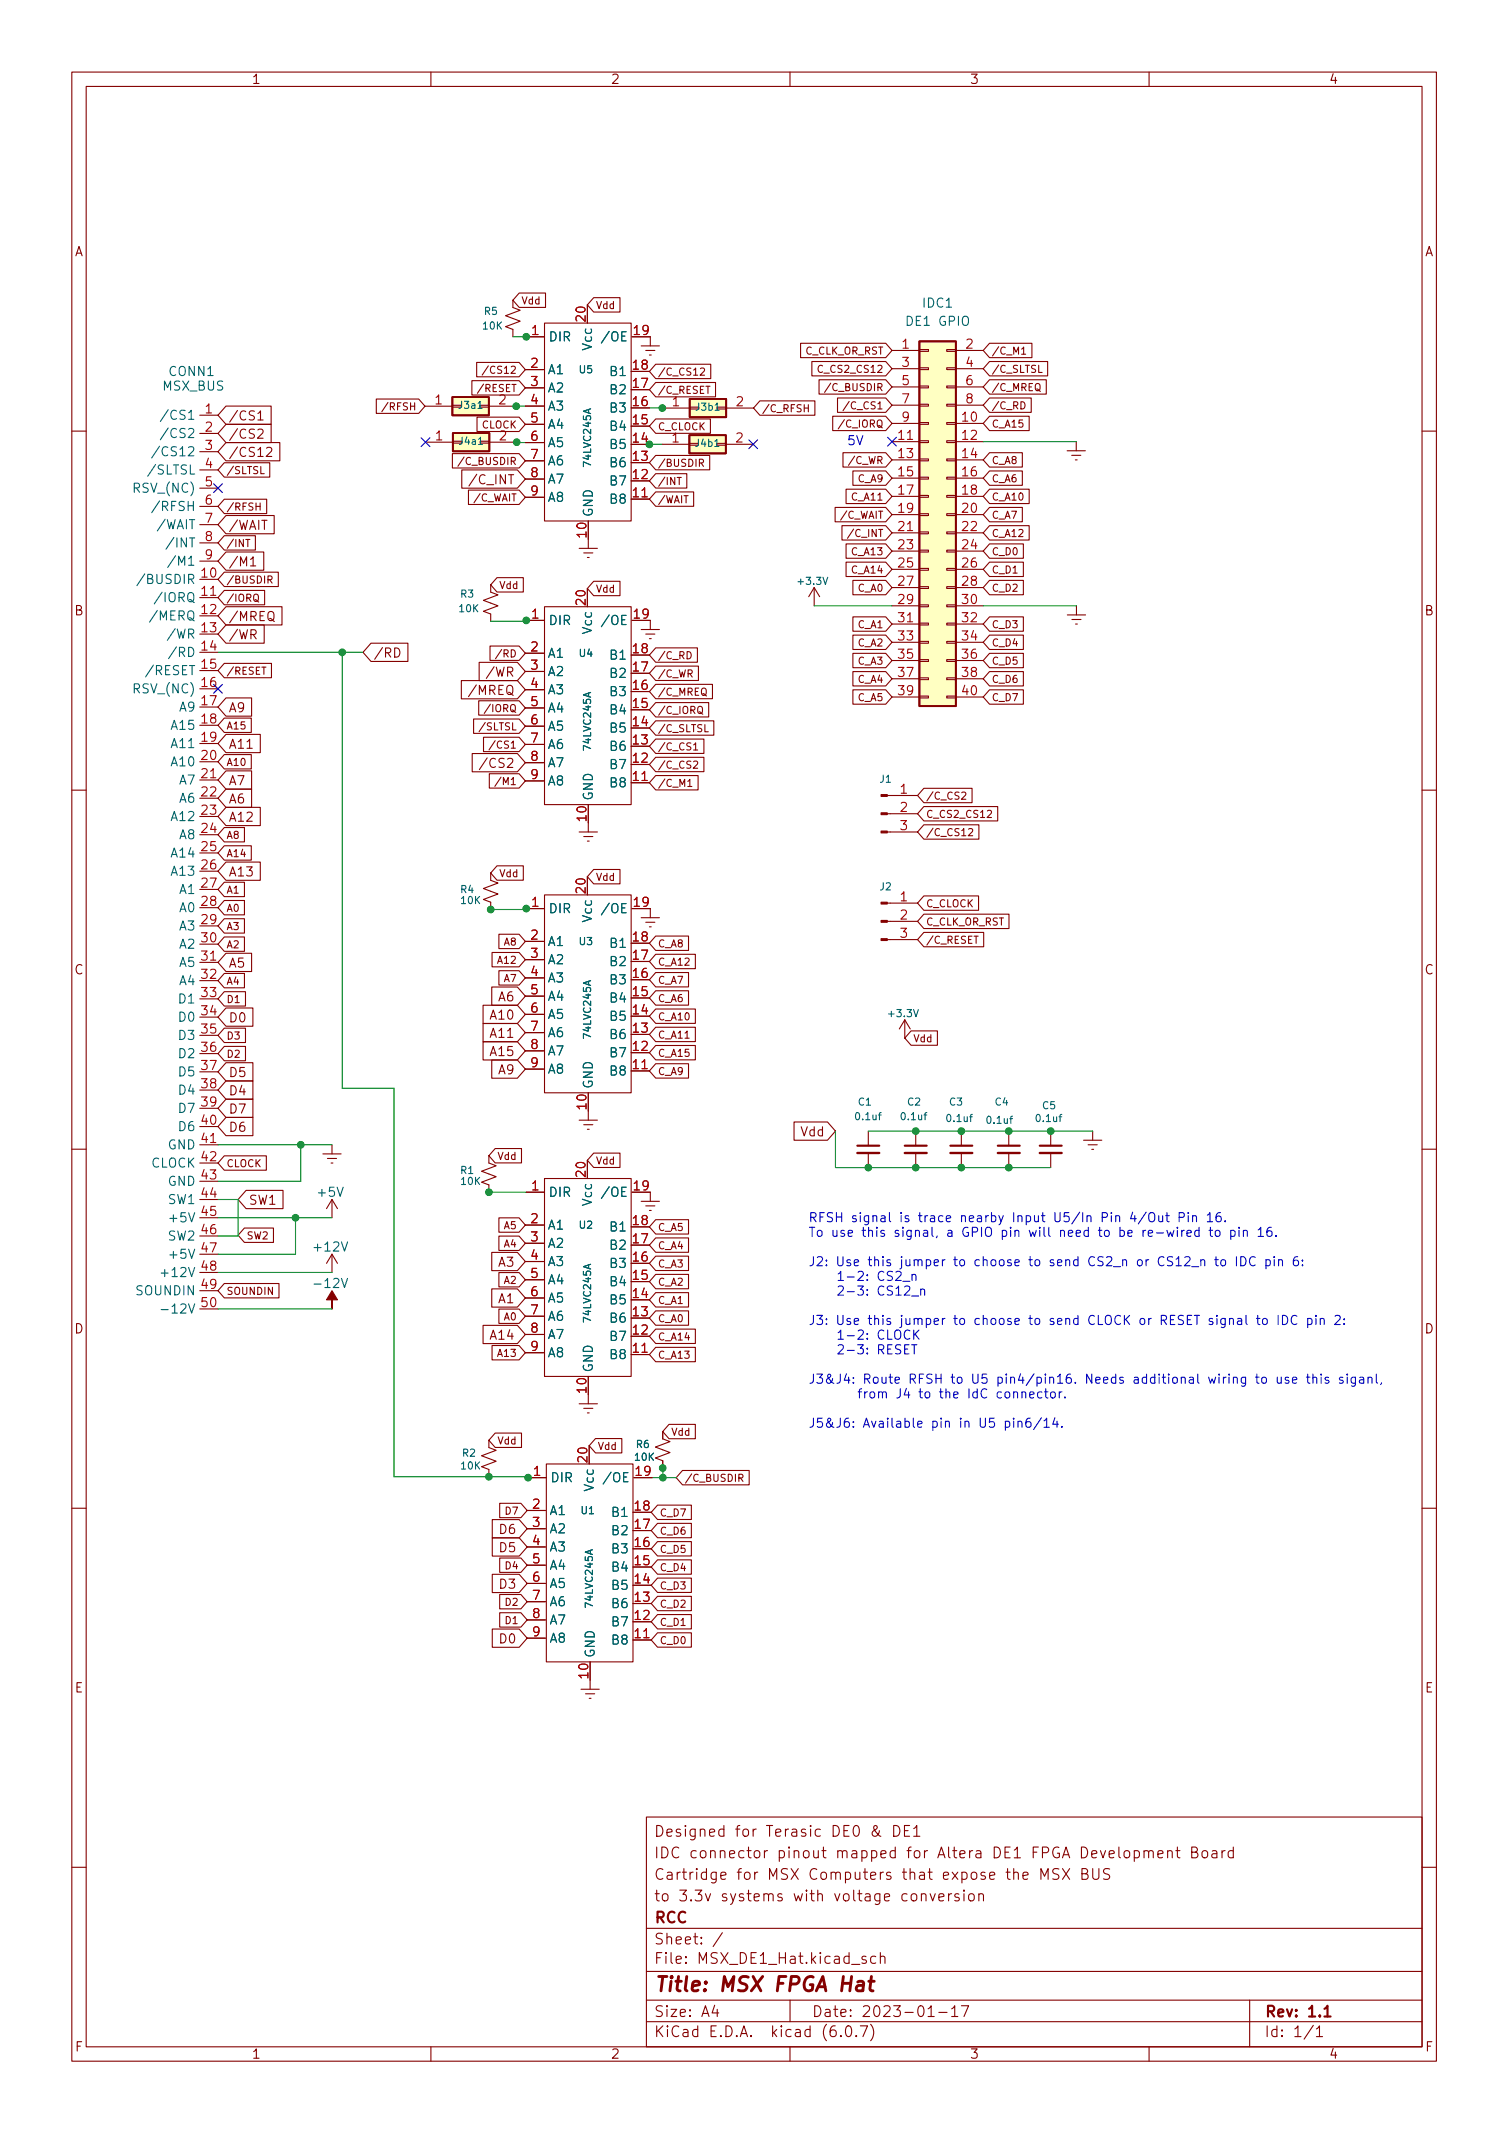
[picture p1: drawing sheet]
<svg xmlns="http://www.w3.org/2000/svg" width="210mm" height="297mm" viewBox="0 0 210 297" stroke-linecap="round" stroke-linejoin="round" font-family="sans-serif">
<defs><g id="words">
<text font-size="2.8" fill="#840000" x="91" y="277.3">Title: MSX FPGA Hat</text>
<g font-size="2.1" fill="#840000">
<text x="91" y="255.8">Designed for Terasic DE0 &amp; DE1</text>
<text x="91" y="261.8">Cartridge for MSX Computers that expose the MSX BUS</text>
<text x="91" y="258.8">IDC connector pinout mapped for Altera DE1 FPGA Development Board</text>
<text x="91" y="267.8">RCC</text>
<text x="91" y="264.8">to 3.3v systems with voltage conversion</text>
<text x="91" y="273.5">File: MSX_DE1_Hat.kicad_sch</text>
<text x="91" y="270.8">Sheet: /</text>
<text x="91" y="280.9">Size: A4</text>
<text x="113" y="280.9">Date: 2023-01-17</text>
<text x="176" y="280.9">Rev: 1.1</text>
<text x="91" y="283.7">KiCad E.D.A. kicad (6.0.7)</text>
<text x="176" y="283.7">Id: 1/1</text>
</g>
<g font-size="1.8" fill="#840000">
<text x="35" y="11.7">1</text>
<text x="85" y="11.7">2</text>
<text x="135" y="11.7">3</text>
<text x="185" y="11.7">4</text>
<text x="10.3" y="35.7">A</text>
<text x="198.4" y="35.7">A</text>
<text x="31.8" y="58.5">/CS1</text>
<text x="93.6" y="56.6">1</text>
<text x="31.8" y="61.1">/CS2</text>
<text x="31.8" y="63.6">/CS12</text>
<text x="66.1" y="67.4">/C_INT</text>
<text x="31.8" y="73.8">/WAIT</text>
<text x="31.8" y="78.9">/M1</text>
<text x="10.3" y="85.7">B</text>
<text x="31.8" y="86.5">/MREQ</text>
<text x="31.8" y="89">/WR</text>
<text x="198.4" y="85.7">B</text>
<text x="52" y="91.6">/RD</text>
<text x="68.3" y="94.2">/WR</text>
<text x="31.8" y="99.2">A9</text>
<text x="65.9" y="96.8">/MREQ</text>
<text x="31.8" y="104.3">A11</text>
<text x="67.8" y="106.9">/CS2</text>
<text x="31.8" y="109.3">A7</text>
<text x="31.8" y="111.9">A6</text>
<text x="31.8" y="114.4">A12</text>
<text x="31.8" y="122">A13</text>
<text x="10.3" y="135.7">C</text>
<text x="31.8" y="134.7">A5</text>
<text x="198.4" y="135.7">C</text>
<text x="31.8" y="142.4">D0</text>
<text x="68.5" y="142">A10</text>
<text x="69.5" y="139.4">A6</text>
<text x="31.8" y="150">D5</text>
<text x="68.5" y="147.1">A15</text>
<text x="68.5" y="144.5">A11</text>
<text x="69.5" y="149.6">A9</text>
<text x="31.8" y="152.5">D4</text>
<text x="31.8" y="155.1">D7</text>
<text x="31.8" y="157.6">D6</text>
<text x="111.6" y="158.2">Vdd</text>
<text x="34.6" y="167.8">SW1</text>
<text x="69.5" y="176.4">A3</text>
<text x="10.3" y="185.7">D</text>
<text x="69.5" y="181.5">A1</text>
<text x="198.4" y="185.7">D</text>
<text x="68.5" y="186.6">A14</text>
<text x="69.7" y="213.6">D6</text>
<text x="69.7" y="221.2">D3</text>
<text x="69.7" y="216.2">D5</text>
<text x="69.7" y="228.9">D0</text>
<text x="10.4" y="235.7">E</text>
<text x="198.4" y="235.7">E</text>
<text x="10.4" y="285.7">F</text>
<text x="35" y="286.7">1</text>
<text x="85" y="286.7">2</text>
<text x="135" y="286.7">3</text>
<text x="185" y="286.7">4</text>
<text x="198.5" y="285.7">F</text>
</g>
<g font-size="1.8" fill="#a90000">
<text x="74.1" y="46.6">1</text>
<text x="81.5" y="44.7" transform="rotate(-90 81.5 44.7)">20</text>
<text x="88.3" y="46.6">19</text>
<text x="73.9" y="51.2">2</text>
<text x="73.9" y="53.8">3</text>
<text x="88.2" y="51.5">18</text>
<text x="125.6" y="48.6">1</text>
<text x="125.6" y="51.1">3</text>
<text x="125.6" y="53.6">5</text>
<text x="134.5" y="48.6">2</text>
<text x="134.5" y="51.1">4</text>
<text x="134.5" y="53.6">6</text>
<text x="28.6" y="57.6">1</text>
<text x="60.6" y="56.3">1</text>
<text x="69.5" y="56.3">2</text>
<text x="73.9" y="56.3">4</text>
<text x="73.9" y="58.8">5</text>
<text x="88.2" y="59.1">15</text>
<text x="88.2" y="56.6">16</text>
<text x="88.2" y="54">17</text>
<text x="102.5" y="56.6">2</text>
<text x="125.6" y="56.2">7</text>
<text x="125.6" y="58.7">9</text>
<text x="134" y="58.7">10</text>
<text x="134.5" y="56.2">8</text>
<text x="28.6" y="60.1">2</text>
<text x="28.6" y="62.6">3</text>
<text x="28.6" y="65.2">4</text>
<text x="60.7" y="61.3">1</text>
<text x="69.6" y="61.3">2</text>
<text x="73.9" y="61.4">6</text>
<text x="73.9" y="63.9">7</text>
<text x="88.2" y="64.2">13</text>
<text x="88.2" y="61.6">14</text>
<text x="93.6" y="61.6">1</text>
<text x="102.5" y="61.6">2</text>
<text x="125.1" y="61.3">11</text>
<text x="125.1" y="63.8">13</text>
<text x="134" y="61.3">12</text>
<text x="134" y="63.8">14</text>
<text x="28.6" y="67.7">5</text>
<text x="28.6" y="70.3">6</text>
<text x="73.9" y="66.5">8</text>
<text x="73.9" y="69">9</text>
<text x="88.2" y="69.3">11</text>
<text x="88.2" y="66.7">12</text>
<text x="125.1" y="66.3">15</text>
<text x="125.1" y="68.9">17</text>
<text x="125.1" y="71.4">19</text>
<text x="134" y="66.3">16</text>
<text x="134" y="68.9">18</text>
<text x="134" y="71.4">20</text>
<text x="28.6" y="72.8">7</text>
<text x="28.6" y="75.3">8</text>
<text x="28.6" y="77.9">9</text>
<text x="81.7" y="74.8" transform="rotate(-90 81.7 74.8)">10</text>
<text x="125.1" y="74">21</text>
<text x="125.1" y="76.5">23</text>
<text x="134" y="74">22</text>
<text x="134" y="76.5">24</text>
<text x="28.1" y="80.4">10</text>
<text x="28.1" y="83">11</text>
<text x="125.1" y="79">25</text>
<text x="125.1" y="81.6">27</text>
<text x="134" y="79">26</text>
<text x="134" y="81.6">28</text>
<text x="28.1" y="85.5">12</text>
<text x="28.1" y="88">13</text>
<text x="74.1" y="86.1">1</text>
<text x="81.5" y="84.2" transform="rotate(-90 81.5 84.2)">20</text>
<text x="88.3" y="86.1">19</text>
<text x="125.1" y="84.1">29</text>
<text x="125.1" y="86.7">31</text>
<text x="125.1" y="89.2">33</text>
<text x="134" y="84.1">30</text>
<text x="134" y="86.7">32</text>
<text x="134" y="89.2">34</text>
<text x="28.1" y="90.6">14</text>
<text x="28.1" y="93.1">15</text>
<text x="28.1" y="95.7">16</text>
<text x="73.9" y="90.7">2</text>
<text x="73.9" y="93.3">3</text>
<text x="73.9" y="95.8">4</text>
<text x="88.2" y="93.5">17</text>
<text x="88.2" y="91">18</text>
<text x="125.1" y="91.7">35</text>
<text x="125.1" y="94.3">37</text>
<text x="134" y="91.7">36</text>
<text x="134" y="94.3">38</text>
<text x="28.1" y="98.2">17</text>
<text x="28.1" y="100.7">18</text>
<text x="73.9" y="98.3">5</text>
<text x="73.9" y="100.9">6</text>
<text x="88.2" y="101.1">14</text>
<text x="88.2" y="98.6">15</text>
<text x="88.2" y="96">16</text>
<text x="125.1" y="96.8">39</text>
<text x="134" y="96.8">40</text>
<text x="28.1" y="103.3">19</text>
<text x="28.1" y="105.8">20</text>
<text x="73.9" y="103.4">7</text>
<text x="73.9" y="106">8</text>
<text x="88.2" y="106.2">12</text>
<text x="88.2" y="103.7">13</text>
<text x="28.1" y="108.4">21</text>
<text x="28.1" y="110.9">22</text>
<text x="28.1" y="113.4">23</text>
<text x="73.9" y="108.5">9</text>
<text x="88.2" y="108.7">11</text>
<text x="125.4" y="110.5">1</text>
<text x="125.4" y="113.1">2</text>
<text x="28.1" y="116">24</text>
<text x="28.1" y="118.5">25</text>
<text x="81.7" y="114.3" transform="rotate(-90 81.7 114.3)">10</text>
<text x="125.4" y="115.6">3</text>
<text x="28.1" y="121.1">26</text>
<text x="28.1" y="123.6">27</text>
<text x="81.5" y="124.3" transform="rotate(-90 81.5 124.3)">20</text>
<text x="125.4" y="125.5">1</text>
<text x="28.1" y="126.1">28</text>
<text x="28.1" y="128.7">29</text>
<text x="28.1" y="131.2">30</text>
<text x="73.9" y="130.8">2</text>
<text x="74.1" y="126.3">1</text>
<text x="88.2" y="131.1">18</text>
<text x="88.3" y="126.3">19</text>
<text x="125.4" y="128.1">2</text>
<text x="125.4" y="130.6">3</text>
<text x="28.1" y="133.8">31</text>
<text x="28.1" y="136.3">32</text>
<text x="73.9" y="133.4">3</text>
<text x="73.9" y="135.9">4</text>
<text x="88.2" y="136.2">16</text>
<text x="88.2" y="133.6">17</text>
<text x="28.1" y="138.8">33</text>
<text x="28.1" y="141.4">34</text>
<text x="28.1" y="143.9">35</text>
<text x="73.9" y="138.5">5</text>
<text x="73.9" y="141">6</text>
<text x="73.9" y="143.5">7</text>
<text x="88.2" y="143.8">13</text>
<text x="88.2" y="141.3">14</text>
<text x="88.2" y="138.7">15</text>
<text x="28.1" y="146.5">36</text>
<text x="28.1" y="149">37</text>
<text x="73.9" y="146.1">8</text>
<text x="73.9" y="148.6">9</text>
<text x="88.2" y="148.9">11</text>
<text x="88.2" y="146.3">12</text>
<text x="28.1" y="151.5">38</text>
<text x="28.1" y="154.1">39</text>
<text x="81.7" y="154.4" transform="rotate(-90 81.7 154.4)">10</text>
<text x="28.1" y="156.6">40</text>
<text x="28.1" y="159.2">41</text>
<text x="28.1" y="161.7">42</text>
<text x="28.1" y="164.2">43</text>
<text x="28.1" y="166.8">44</text>
<text x="74.1" y="165.8">1</text>
<text x="81.5" y="163.8" transform="rotate(-90 81.5 163.8)">20</text>
<text x="88.3" y="165.8">19</text>
<text x="28.1" y="169.3">45</text>
<text x="28.1" y="171.9">46</text>
<text x="73.9" y="170.3">2</text>
<text x="73.9" y="172.9">3</text>
<text x="88.2" y="173.1">17</text>
<text x="88.2" y="170.6">18</text>
<text x="28.1" y="174.4">47</text>
<text x="28.1" y="176.9">48</text>
<text x="28.1" y="179.5">49</text>
<text x="73.9" y="175.4">4</text>
<text x="73.9" y="178">5</text>
<text x="88.2" y="178.2">15</text>
<text x="88.2" y="175.7">16</text>
<text x="28.1" y="182">50</text>
<text x="73.9" y="180.5">6</text>
<text x="73.9" y="183">7</text>
<text x="73.9" y="185.6">8</text>
<text x="88.2" y="185.8">12</text>
<text x="88.2" y="183.3">13</text>
<text x="88.2" y="180.8">14</text>
<text x="73.9" y="188.1">9</text>
<text x="88.2" y="188.4">11</text>
<text x="81.7" y="193.9" transform="rotate(-90 81.7 193.9)">10</text>
<text x="81.8" y="203.6" transform="rotate(-90 81.8 203.6)">20</text>
<text x="74.3" y="205.5">1</text>
<text x="88.6" y="205.5">19</text>
<text x="74.2" y="210.1">2</text>
<text x="74.2" y="212.6">3</text>
<text x="74.2" y="215.2">4</text>
<text x="88.4" y="215.4">16</text>
<text x="88.4" y="212.9">17</text>
<text x="88.4" y="210.3">18</text>
<text x="74.2" y="217.7">5</text>
<text x="74.2" y="220.3">6</text>
<text x="88.4" y="220.5">14</text>
<text x="88.4" y="218">15</text>
<text x="74.2" y="222.8">7</text>
<text x="74.2" y="225.3">8</text>
<text x="74.2" y="227.9">9</text>
<text x="88.4" y="225.6">12</text>
<text x="88.4" y="223">13</text>
<text x="81.9" y="233.7" transform="rotate(-90 81.9 233.7)">10</text>
<text x="88.4" y="228.1">11</text>
</g>
<g font-size="1.8" fill="#006464">
<text x="76.3" y="47.5">DIR</text>
<text x="84.5" y="47.5">/OE</text>
<text x="126.4" y="45.4">DE1 GPIO</text>
<text x="128.5" y="42.8">IDC1</text>
<text x="23.6" y="52.4">CONN1</text>
<text x="76.2" y="52.1">A1</text>
<text x="82.4" y="48.6" transform="rotate(-90 82.4 48.6)">Vcc</text>
<text x="85.1" y="52.4">B1</text>
<text x="22.6" y="54.4">MSX_BUS</text>
<text x="23.4" y="58.5">/CS1</text>
<text x="76.2" y="54.6">A2</text>
<text x="76.2" y="57.2">A3</text>
<text x="76.2" y="59.7">A4</text>
<text x="85.1" y="60">B4</text>
<text x="85.1" y="57.4">B3</text>
<text x="85.1" y="54.9">B2</text>
<text x="22.4" y="63.5">/CS12</text>
<text x="23.4" y="61">/CS2</text>
<text x="76.2" y="62.3">A5</text>
<text x="76.2" y="64.8">A6</text>
<text x="85.1" y="65.1">B6</text>
<text x="85.1" y="62.5">B5</text>
<text x="19" y="68.6">RSV_(NC)</text>
<text x="21.2" y="66.1">/SLTSL</text>
<text x="22" y="71.2">/RFSH</text>
<text x="76.2" y="67.3">A7</text>
<text x="76.2" y="69.9">A8</text>
<text x="85.1" y="70.1">B8</text>
<text x="85.1" y="67.6">B7</text>
<text x="22.3" y="73.7">/WAIT</text>
<text x="24" y="76.2">/INT</text>
<text x="82.5" y="72" transform="rotate(-90 82.5 72)">GND</text>
<text x="20" y="81.3">/BUSDIR</text>
<text x="22.3" y="83.9">/IORQ</text>
<text x="24.4" y="78.8">/M1</text>
<text x="21.5" y="86.4">/MERQ</text>
<text x="23.9" y="88.9">/WR</text>
<text x="76.3" y="87">DIR</text>
<text x="82.4" y="88.1" transform="rotate(-90 82.4 88.1)">Vcc</text>
<text x="84.5" y="87">/OE</text>
<text x="20.9" y="94">/RESET</text>
<text x="24.3" y="91.5">/RD</text>
<text x="76.2" y="91.6">A1</text>
<text x="76.2" y="94.1">A2</text>
<text x="85.1" y="94.4">B2</text>
<text x="85.1" y="91.9">B1</text>
<text x="19" y="96.6">RSV_(NC)</text>
<text x="24.1" y="101.6">A15</text>
<text x="25" y="99.1">A9</text>
<text x="76.2" y="96.7">A3</text>
<text x="76.2" y="99.2">A4</text>
<text x="76.2" y="101.8">A5</text>
<text x="85.1" y="99.5">B4</text>
<text x="85.1" y="96.9">B3</text>
<text x="24.1" y="104.2">A11</text>
<text x="24.1" y="106.7">A10</text>
<text x="76.2" y="104.3">A6</text>
<text x="76.2" y="106.8">A7</text>
<text x="85.1" y="107.1">B7</text>
<text x="85.1" y="104.6">B6</text>
<text x="85.1" y="102">B5</text>
<text x="25" y="109.3">A7</text>
<text x="25" y="111.8">A6</text>
<text x="76.2" y="109.4">A8</text>
<text x="82.5" y="111.5" transform="rotate(-90 82.5 111.5)">GND</text>
<text x="85.1" y="109.6">B8</text>
<text x="24.1" y="114.3">A12</text>
<text x="24.1" y="119.4">A14</text>
<text x="25" y="116.9">A8</text>
<text x="24.1" y="122">A13</text>
<text x="25" y="124.5">A1</text>
<text x="25" y="127">A0</text>
<text x="25" y="129.6">A3</text>
<text x="76.2" y="131.7">A1</text>
<text x="76.3" y="127.2">DIR</text>
<text x="82.4" y="128.3" transform="rotate(-90 82.4 128.3)">Vcc</text>
<text x="84.5" y="127.2">/OE</text>
<text x="85.1" y="132">B1</text>
<text x="25" y="132.1">A2</text>
<text x="25" y="134.7">A5</text>
<text x="25" y="137.2">A4</text>
<text x="76.2" y="134.3">A2</text>
<text x="76.2" y="136.8">A3</text>
<text x="85.1" y="137.1">B3</text>
<text x="85.1" y="134.5">B2</text>
<text x="25" y="139.7">D1</text>
<text x="25" y="142.3">D0</text>
<text x="76.2" y="139.4">A4</text>
<text x="76.2" y="141.9">A5</text>
<text x="85.1" y="142.1">B5</text>
<text x="85.1" y="139.6">B4</text>
<text x="25" y="144.8">D3</text>
<text x="25" y="147.4">D2</text>
<text x="25" y="149.9">D5</text>
<text x="76.2" y="144.4">A6</text>
<text x="76.2" y="147">A7</text>
<text x="76.2" y="149.5">A8</text>
<text x="85.1" y="149.8">B8</text>
<text x="85.1" y="147.2">B7</text>
<text x="85.1" y="144.7">B6</text>
<text x="25" y="152.4">D4</text>
<text x="25" y="155">D7</text>
<text x="82.5" y="151.7" transform="rotate(-90 82.5 151.7)">GND</text>
<text x="23.4" y="160.1">GND</text>
<text x="25" y="157.5">D6</text>
<text x="21" y="162.6">CLOCK</text>
<text x="23.4" y="165.1">GND</text>
<text x="23.5" y="167.7">SW1</text>
<text x="44.4" y="166.7">+5V</text>
<text x="76.3" y="166.7">DIR</text>
<text x="82.4" y="167.8" transform="rotate(-90 82.4 167.8)">Vcc</text>
<text x="84.5" y="166.7">/OE</text>
<text x="23.5" y="172.8">SW2</text>
<text x="24.1" y="170.2">+5V</text>
<text x="76.2" y="171.2">A1</text>
<text x="76.2" y="173.8">A2</text>
<text x="85.1" y="171.5">B1</text>
<text x="23.1" y="177.8">+12V</text>
<text x="24.1" y="175.3">+5V</text>
<text x="43.9" y="174.3">+12V</text>
<text x="44.1" y="179.4">-12V</text>
<text x="76.2" y="176.3">A3</text>
<text x="76.2" y="178.9">A4</text>
<text x="85.1" y="179.1">B4</text>
<text x="85.1" y="176.6">B3</text>
<text x="85.1" y="174">B2</text>
<text x="19.1" y="180.4">SOUNDIN</text>
<text x="23.6" y="182.9">-12V</text>
<text x="76.2" y="181.4">A5</text>
<text x="76.2" y="183.9">A6</text>
<text x="85.1" y="184.2">B6</text>
<text x="85.1" y="181.6">B5</text>
<text x="76.2" y="186.5">A7</text>
<text x="76.2" y="189">A8</text>
<text x="82.5" y="191.2" transform="rotate(-90 82.5 191.2)">GND</text>
<text x="85.1" y="189.3">B8</text>
<text x="85.1" y="186.7">B7</text>
<text x="76.6" y="206.4">DIR</text>
<text x="82.7" y="207.5" transform="rotate(-90 82.7 207.5)">Vcc</text>
<text x="84.7" y="206.4">/OE</text>
<text x="76.5" y="211">A1</text>
<text x="76.5" y="213.5">A2</text>
<text x="85.4" y="213.8">B2</text>
<text x="85.4" y="211.2">B1</text>
<text x="76.5" y="216.1">A3</text>
<text x="76.5" y="218.6">A4</text>
<text x="76.5" y="221.1">A5</text>
<text x="85.4" y="221.4">B5</text>
<text x="85.4" y="218.9">B4</text>
<text x="85.4" y="216.3">B3</text>
<text x="76.5" y="223.7">A6</text>
<text x="76.5" y="226.2">A7</text>
<text x="85.4" y="226.5">B7</text>
<text x="85.4" y="223.9">B6</text>
<text x="76.5" y="228.8">A8</text>
<text x="82.8" y="230.9" transform="rotate(-90 82.8 230.9)">GND</text>
<text x="85.4" y="229">B8</text>
</g>
<g font-size="1.8" fill="#0000c2">
<text x="117.9" y="62">5V</text>
<text x="112.5" y="170.2">RFSH signal is trace nearby Input U5/In Pin 4/Out Pin 16.</text>
<text x="112.5" y="172.2">To use this signal, a GPIO pin will need to be re-wired to pin 16.</text>
<text x="112.5" y="176.3">J2: Use this jumper to choose to send CS2_n or CS12_n to IDC pin 6:</text>
<text x="114.5" y="178.4">1-2: CS2_n</text>
<text x="112.5" y="184.5">J3: Use this jumper to choose to send CLOCK or RESET signal to IDC pin 2:</text>
<text x="114.5" y="180.4">2-3: CS12_n</text>
<text x="114.5" y="186.6">1-2: CLOCK</text>
<text x="114.5" y="188.6">2-3: RESET</text>
<text x="112.5" y="192.7">J3&amp;J4: Route RFSH to U5 pin4/pin16. Needs additional wiring to use this siganl,</text>
<text x="116" y="194.7">from J4 to the IdC connector.</text>
<text x="112.5" y="198.8">J5&amp;J6: Available pin in U5 pin6/14.</text>
</g>
<g font-size="1.4" fill="#006464">
<text x="67.3" y="45.9">10K</text>
<text x="67.5" y="43.8">R5</text>
<text x="80.7" y="52">U5</text>
<text x="64" y="56.9">J3a1</text>
<text x="97" y="57.2">J3b1</text>
<text x="64.1" y="61.9">J4a1</text>
<text x="82.3" y="64.8" transform="rotate(-90 82.3 64.8)">74LVC245A</text>
<text x="96.9" y="62.2">J4b1</text>
<text x="64.2" y="83.2">R3</text>
<text x="111.3" y="81.4">+3.3V</text>
<text x="64" y="85.2">10K</text>
<text x="80.7" y="91.5">U4</text>
<text x="82.3" y="104.3" transform="rotate(-90 82.3 104.3)">74LVC245A</text>
<text x="122.5" y="109">J1</text>
<text x="64.2" y="124.4">R4</text>
<text x="64.2" y="125.9">10K</text>
<text x="122.5" y="124">J2</text>
<text x="80.7" y="131.6">U3</text>
<text x="123.9" y="141.6">+3.3V</text>
<text x="82.3" y="144.4" transform="rotate(-90 82.3 144.4)">74LVC245A</text>
<text x="119.2" y="156">0.1uf</text>
<text x="119.5" y="154">C1</text>
<text x="125.6" y="156">0.1uf</text>
<text x="126.4" y="154">C2</text>
<text x="132.2" y="154">C3</text>
<text x="138.6" y="154">C4</text>
<text x="145.2" y="154.5">C5</text>
<text x="131.9" y="156.2">0.1uf</text>
<text x="137.5" y="156.5">0.1uf</text>
<text x="144.4" y="156.2">0.1uf</text>
<text x="64.2" y="163.5">R1</text>
<text x="64.2" y="165">10K</text>
<text x="80.7" y="171.1">U2</text>
<text x="82.3" y="183.9" transform="rotate(-90 82.3 183.9)">74LVC245A</text>
<text x="64.4" y="202.8">R2</text>
<text x="88.5" y="203.4">10K</text>
<text x="88.6" y="201.6">R6</text>
<text x="64.2" y="204.6">10K</text>
<text x="80.9" y="210.8">U1</text>
<text x="82.5" y="223.7" transform="rotate(-90 82.5 223.7)">74LVC245A</text>
</g>
<g font-size="1.4" fill="#840000">
<text x="72.5" y="42.4">Vdd</text>
<text x="82.9" y="43">Vdd</text>
<text x="68.2" y="52">/CS12</text>
<text x="91.5" y="52.3">/C_CS12</text>
<text x="112" y="49.4">C_CLK_OR_RST</text>
<text x="114.3" y="51.9">C_CS2_CS12</text>
<text x="138" y="51.9">/C_SLTSL</text>
<text x="138" y="49.4">/C_M1</text>
<text x="53.9" y="57.1">/RFSH</text>
<text x="67" y="54.6">/RESET</text>
<text x="67.1" y="59.7">CLOCK</text>
<text x="91.5" y="54.8">/C_RESET</text>
<text x="91.5" y="59.9">C_CLOCK</text>
<text x="106" y="57.4">/C_RFSH</text>
<text x="115.6" y="54.5">/C_BUSDIR</text>
<text x="117.4" y="59.5">/C_IORQ</text>
<text x="118.2" y="57">/C_CS1</text>
<text x="138" y="59.5">C_A15</text>
<text x="138" y="54.5">/C_MREQ</text>
<text x="138" y="57">/C_RD</text>
<text x="64.5" y="64.7">/C_BUSDIR</text>
<text x="91.5" y="65">/BUSDIR</text>
<text x="118.6" y="64.6">/C_WR</text>
<text x="138" y="64.6">C_A8</text>
<text x="31.5" y="71.1">/RFSH</text>
<text x="31.5" y="66">/SLTSL</text>
<text x="66.3" y="69.8">/C_WAIT</text>
<text x="91.5" y="70.1">/WAIT</text>
<text x="91.5" y="67.5">/INT</text>
<text x="118.7" y="69.7">C_A11</text>
<text x="119.5" y="67.2">C_A9</text>
<text x="138" y="69.7">C_A10</text>
<text x="138" y="67.2">C_A6</text>
<text x="31.5" y="76.2">/INT</text>
<text x="117.4" y="72.2">/C_WAIT</text>
<text x="118.7" y="74.8">/C_INT</text>
<text x="118.7" y="77.3">C_A13</text>
<text x="138" y="72.2">C_A7</text>
<text x="138" y="77.3">C_D0</text>
<text x="138" y="74.8">C_A12</text>
<text x="31.5" y="81.3">/BUSDIR</text>
<text x="31.5" y="83.8">/IORQ</text>
<text x="69.5" y="82">Vdd</text>
<text x="82.9" y="82.5">Vdd</text>
<text x="118.7" y="79.9">C_A14</text>
<text x="119.5" y="82.4">C_A0</text>
<text x="138" y="82.4">C_D2</text>
<text x="138" y="79.9">C_D1</text>
<text x="119.5" y="87.5">C_A1</text>
<text x="138" y="87.5">C_D3</text>
<text x="31.5" y="94">/RESET</text>
<text x="69.6" y="91.5">/RD</text>
<text x="91.5" y="91.8">/C_RD</text>
<text x="91.5" y="94.3">/C_WR</text>
<text x="119.5" y="95.1">C_A4</text>
<text x="119.5" y="90">C_A2</text>
<text x="119.5" y="92.6">C_A3</text>
<text x="138" y="92.6">C_D5</text>
<text x="138" y="90">C_D4</text>
<text x="138" y="95.1">C_D6</text>
<text x="31.5" y="101.6">A15</text>
<text x="67.2" y="101.7">/SLTSL</text>
<text x="68.1" y="99.2">/IORQ</text>
<text x="91.5" y="102">/C_SLTSL</text>
<text x="91.5" y="96.9">/C_MREQ</text>
<text x="91.5" y="99.4">/C_IORQ</text>
<text x="119.5" y="97.6">C_A5</text>
<text x="138" y="97.6">C_D7</text>
<text x="31.5" y="106.7">A10</text>
<text x="68.9" y="104.2">/CS1</text>
<text x="91.5" y="104.5">/C_CS1</text>
<text x="91.5" y="107">/C_CS2</text>
<text x="69.7" y="109.3">/M1</text>
<text x="91.5" y="109.6">/C_M1</text>
<text x="128.9" y="111.4">/C_CS2</text>
<text x="128.9" y="113.9">C_CS2_CS12</text>
<text x="31.5" y="116.8">A8</text>
<text x="31.5" y="119.4">A14</text>
<text x="128.9" y="116.4">/C_CS12</text>
<text x="31.5" y="124.4">A1</text>
<text x="69.5" y="122.1">Vdd</text>
<text x="82.9" y="122.7">Vdd</text>
<text x="31.5" y="129.5">A3</text>
<text x="31.5" y="127">A0</text>
<text x="70.2" y="131.7">A8</text>
<text x="91.5" y="131.9">C_A8</text>
<text x="128.9" y="128.9">C_CLK_OR_RST</text>
<text x="128.9" y="126.3">C_CLOCK</text>
<text x="128.9" y="131.4">/C_RESET</text>
<text x="31.5" y="132.1">A2</text>
<text x="31.5" y="137.1">A4</text>
<text x="69.5" y="134.2">A12</text>
<text x="70.2" y="136.8">A7</text>
<text x="91.5" y="134.5">C_A12</text>
<text x="91.5" y="137">C_A7</text>
<text x="31.5" y="139.7">D1</text>
<text x="91.5" y="139.5">C_A6</text>
<text x="91.5" y="142.1">C_A10</text>
<text x="31.5" y="144.8">D3</text>
<text x="31.5" y="147.3">D2</text>
<text x="91.5" y="144.6">C_A11</text>
<text x="91.5" y="149.7">C_A9</text>
<text x="91.5" y="147.2">C_A15</text>
<text x="127.1" y="145.1">Vdd</text>
<text x="69.2" y="161.5">Vdd</text>
<text x="31.5" y="162.5">CLOCK</text>
<text x="82.9" y="162.2">Vdd</text>
<text x="34.3" y="172.6">SW2</text>
<text x="70.2" y="171.2">A5</text>
<text x="70.2" y="173.7">A4</text>
<text x="91.5" y="174">C_A4</text>
<text x="91.5" y="171.4">C_A5</text>
<text x="70.2" y="178.8">A2</text>
<text x="91.5" y="179">C_A2</text>
<text x="91.5" y="176.5">C_A3</text>
<text x="31.5" y="180.3">SOUNDIN</text>
<text x="70.2" y="183.9">A0</text>
<text x="91.5" y="184.1">C_A0</text>
<text x="91.5" y="181.6">C_A1</text>
<text x="69.5" y="188.9">A13</text>
<text x="91.5" y="186.7">C_A14</text>
<text x="91.5" y="189.2">C_A13</text>
<text x="69.2" y="201.1">Vdd</text>
<text x="83.2" y="201.9">Vdd</text>
<text x="93.4" y="199.9">Vdd</text>
<text x="95.3" y="206.3">/C_BUSDIR</text>
<text x="70.5" y="210.9">D7</text>
<text x="91.8" y="211.2">C_D7</text>
<text x="91.8" y="213.7">C_D6</text>
<text x="70.5" y="218.5">D4</text>
<text x="91.8" y="216.3">C_D5</text>
<text x="91.8" y="218.8">C_D4</text>
<text x="91.8" y="221.3">C_D3</text>
<text x="70.5" y="223.6">D2</text>
<text x="70.5" y="226.2">D1</text>
<text x="91.8" y="223.9">C_D2</text>
<text x="91.8" y="226.4">C_D1</text>
<text x="91.8" y="229">C_D0</text>
</g>
</g></defs>
<g fill="none" stroke="#840000" stroke-width=".15">
<path d="M10 10h190v277h-190zM12 12h186v273h-186zM60 10v2M110 10v2M160 10v2M27.8 57.8h2.6M31.5 59.1h6.3v2.5h-6.3l-1.1-1.2zM31.5 56.6h6.3v2.5h-6.3l-1.1-1.3zM35.9 59.9l.2-.1h.3l.2 .1v.2v.2l-.8 .7h.8M35.9 57.6l.4-.4v1.3M35.9 58.5h.7M52.4 55.6h5.9l.9 1-.9 1h-5.9z"/>
<path d="M54 56l-.8 1.3M59.2 56.6h3.8M63 56.4h1.3v.3h-1.3zM65.7 53h6.6l.9 1-.9 1h-6.6zM66.4 50.5h5.9l.9 1-.9 1h-5.9zM66.4 58.1h5.9l.9 1-.9 1h-5.9zM66.8 56.4h1.3v.3h-1.3zM67.3 53.5l-.8 1.3M68 50.9l-.9 1.3M68.1 56.6h3.8M71.4 41.8v1l1 .4-2 .8 2 .7-2 .8 1 .4v1M72.3 40.8h3.7v2h-3.7l-.9-1z"/>
<path d="M73.2 51.5h2.5M73.2 54h2.5M73.2 56.6h2.5M73.2 59.1h2.5M73.3 46.9h2.5M75.8 45h12.1v27.6h-12.1zM82.7 41.5h3.6v2h-3.6l-.9-1zM89.3 48.2h2.5M89.9 48.8h1.3M90.4 49.4h.3M90.6 46.9v1.3M91.3 53.3h8.3v2h-8.3l-.9-1z"/>
<path d="M91.3 50.7h7.7v2h-7.7l-.9-1zM91.3 58.3h7.6v2h-7.6l-.9-1zM92.2 56.8h3.8M96 56.7h1.3v.3h-1.3zM97.5 51.3l.4-.1 .2 .3-.6 .7h.6M98.3 53.8h.6M99.8 56.7h1.3v.3h-1.3zM101.1 56.8h3.8M105.8 55.8h7.7v2h-7.7l-.9-1zM111.5 47.8h11.8l.9 1-.9 1h-11.8zM112 56.8h.6M112.6 56.4v1"/>
<path d="M113 50.3h10.3l.9 1-.9 1h-10.3zM114 52.9h9.3l.9 1-.9 1h-9.3zM115.7 53.4l-.9 1.2M115.9 58h7.4l.9 1-.9 1h-7.4zM116.6 55.4h6.7l.9 1-.9 1h-6.7zM117.6 58.4l-.9 1.3M118.2 55.9l-.8 1.3M124.2 48.8h3.8M124.2 59h3.8M124.2 51.3h3.8M124.2 53.9h3.8M124.2 56.4h3.8"/>
<path d="M128 58.8h1.3v.3h-1.3zM128 56.3h1.3v.3h-1.3zM128 53.8h1.3v.2h-1.3zM128 51.2h1.3v.3h-1.3zM128 48.7h1.3v.2h-1.3zM131.8 58.8h1.3v.3h-1.3zM131.8 56.3h1.3v.3h-1.3zM131.8 53.8h1.3v.2h-1.3zM131.8 51.2h1.3v.3h-1.3zM131.8 48.7h1.3v.2h-1.3zM133.1 48.8h3.8M133.1 59h3.8"/>
<path d="M133.1 51.3h3.8M133.1 53.9h3.8M133.1 56.4h3.8M137.8 58h5.5v2h-5.5l-.9-1zM137.8 50.3h8.1v2h-8.1l-.9-1zM137.8 47.8h5.9v2h-5.9l-.9-1zM137.8 52.9h7.9v2h-7.9l-.9-1zM137.8 55.4h5.8v2h-5.8l-.9-1zM142.2 55.9a.51 .51 0 0 1 .5 .5 .51 .51 0 0 1-.5 .5zM142.2 48.6l.3-.3v1M142.2 49.3h.6M144.2 53.6l.2-.2a.34 .34 0 0 1 .4 .3v.4a.33 .33 0 0 1-.3 .3 .33 .33 0 0 1-.3-.3z"/>
<path d="M144.3 54.2l.6 .3M144.6 50.9v1h.5M10 60h2M27.8 60.4h2.6M27.8 62.9h2.6M27.8 65.4h2.6M27.8 68h2.6M27.8 70.5h2.6M27.8 73.1h2.6M27.8 75.6h2.6M27.8 78.1h2.6M31.2 79.7h7.6v2h-7.6l-.8-1z"/>
<path d="M31.2 74.6h4.4v2h-4.4l-.8-1zM31.2 69.5h5.9v2h-5.9l-.8-1zM31.2 64.4h6.4v2h-6.4l-.8-1zM31.5 71.8h6.7v2.5h-6.7l-1.1-1.2zM31.5 76.9h5.2v2.5h-5.2l-1.1-1.3zM31.5 61.6h7.5v2.6h-7.5l-1.1-1.3zM34.2 75.1h.6M34.9 77.9l.3-.4v1.3M34.9 78.8h.7M35.6 70.5h.6M36.2 70v1M36.3 65v1h.5"/>
<path d="M37.1 62.4l.2-.1h.3l.2 .1v.3v.1l-.7 .8h.7M59.2 61.6h3.9M63 63.2h9.3l.9 1-.9 1h-9.3zM63.1 61.5h1.2v.2h-1.2zM64.3 65.4h7.7l1.2 1.3-1.2 1.3h-7.7zM64.6 63.6l-.8 1.3M65.2 68.3h7.1l.9 1-.9 1h-7.1zM66.4 66l-1.1 1.7M66.9 61.5h1.2v.2h-1.2zM68.1 61.6h3.8M73.2 61.6h2.5M73.2 64.2h2.5"/>
<path d="M73.2 66.7h2.5M73.2 69.3h2.5M80.6 76.4h2.6M81.3 77h1.2M81.8 77.6h.2M81.9 75.1v1.3M87.9 69.5h2.5M91.3 68.5h5.3v2h-5.3l-.9-1zM91.3 66h4.3v2h-4.3l-.9-1zM91.3 63.4h7.5v2h-7.5l-.9-1zM92.2 61.9h3.8M94.3 66.5h.6"/>
<path d="M96 61.7h1.3v.3h-1.3zM97.4 64.5l.5-.1 .1-.1-.1-.3-.5-.1v1M97.6 64.5l.4 .4M99.8 61.7h1.3v.3h-1.3zM101.1 61.9h3.8M116.3 70.7h7l.9 1-.9 1h-7zM117.2 73.2h6.1l.9 1-.9 1h-6.1zM117.4 63h5.9l.9 1-.9 1h-5.9zM117.8 68.1h5.5l.9 1-.9 1h-5.5zM117.8 78.3h5.5l.9 1-.9 1h-5.5zM117.8 75.7h5.5l.9 1-.9 1h-5.5zM118.8 65.6h4.5l.9 1-.9 1h-4.5z"/>
<path d="M118.9 73.7l-.9 1.3M124.2 64h3.8M124.2 61.5h3.8M124.2 66.6h3.8M124.2 69.1h3.8M124.2 71.7h3.8M124.2 74.2h3.8M124.2 76.7h3.8M124.2 79.3h3.8M128 79.2h1.3v.2h-1.3zM128 76.6h1.3v.3h-1.3zM128 74.1h1.3v.2h-1.3z"/>
<path d="M128 71.5h1.3v.3h-1.3zM128 69h1.3v.3h-1.3zM128 66.5h1.3v.2h-1.3zM128 63.9h1.3v.3h-1.3zM128 61.4h1.3v.2h-1.3zM131.8 79.2h1.3v.2h-1.3zM131.8 76.6h1.3v.3h-1.3zM131.8 74.1h1.3v.2h-1.3zM131.8 71.5h1.3v.3h-1.3zM131.8 69h1.3v.3h-1.3zM131.8 66.5h1.3v.2h-1.3zM131.8 63.9h1.3v.3h-1.3z"/>
<path d="M131.8 61.4h1.3v.2h-1.3zM133.1 64h3.8M133.1 61.5h3.8M133.1 66.6h3.8M133.1 69.1h3.8M133.1 71.7h3.8M133.1 74.2h3.8M133.1 76.7h3.8M133.1 79.3h3.8M137.8 70.7h4.6v2h-4.6l-.9-1zM137.8 75.7h4.7v2h-4.7l-.9-1zM137.8 73.2h5.5v2h-5.5l-.9-1z"/>
<path d="M137.8 78.3h4.7v2h-4.7l-.9-1zM137.8 68.1h5.5v2h-5.5l-.9-1zM137.8 63h4.6v2h-4.6l-.9-1zM137.8 65.6h4.6v2h-4.6l-.9-1zM148.6 62.8h2.5M149.2 63.4h1.3M149.7 64h.3M149.9 61.5v1.3M198 60h2M27.8 83.2h2.6M31.2 82.2h5.6v2h-5.6l-.8-1zM31.2 92.4h6.6v2h-6.6l-.8-1z"/>
<path d="M31.5 84.5h7.8v2.5h-7.8l-1.1-1.2zM31.5 97.2h3.5v2.5h-3.5l-1.1-1.2zM31.5 87h5.3v2.6h-5.3l-1.1-1.3zM35.4 82.9l.2-.2a.34 .34 0 0 1 .4 .4v.3a.33 .33 0 0 1-.4 .4 .33 .33 0 0 1-.3-.4zM35.5 83.5l.5 .3M36.5 92.9h.5M37.3 80.7h.5l.1-.2-.1-.2-.5-.1v1M37.4 85.3a.43 .43 0 0 1 .4-.1 .43 .43 0 0 1 .3 .4v.4a.42 .42 0 0 1-.4 .4 .42 .42 0 0 1-.4-.4zM37.5 86.1l.3 .1 .4 .3M37.6 80.7l.3 .5M51.7 89.6h5.1v2.5h-5.1l-1.2-1.3zM55 90.2a.64 .64 0 0 1 .7 .7 .64 .64 0 0 1-.7 .6z"/>
<path d="M64.2 94.8h7.8l1.2 1.2-1.2 1.3h-7.8zM66.3 95.4l-1.1 1.6M66.7 97.6h5.6l.9 1-.9 1h-5.6zM66.7 92.2h5.3l1.2 1.3-1.2 1.3h-5.3zM68.2 90h4.1l.9 1-.9 1h-4.1zM68.3 98.1l-.9 1.3M68.3 81.4v1.1l1 .3-2 .8 2 .8-2 .7 1 .4v1M69.2 80.4h3.7v2h-3.7l-.9-1zM69.9 90.4l-.9 1.3M73.2 91h2.5M73.2 93.5h2.5M73.2 96h2.5"/>
<path d="M73.2 98.6h2.5M73.3 86.4h2.5M75.8 84.5h12.1v27.6h-12.1zM82.7 81h3.6v2h-3.6l-.9-1zM89.3 87.7h2.5M89.9 88.3h1.3M90.4 88.9h.3M90.6 86.4v1.3M91.3 95.3h7.9v2h-7.9l-.9-1zM91.3 97.8h7.4v2h-7.4l-.9-1zM91.3 90.2h5.8v2h-5.8l-.9-1zM91.3 92.8h6v2h-6l-.9-1z"/>
<path d="M95.7 90.7a.51 .51 0 0 1 .5 .5 .51 .51 0 0 1-.5 .5zM97.2 98.5l.2-.1a.34 .34 0 0 1 .4 .3v.3a.33 .33 0 0 1-.3 .4 .33 .33 0 0 1-.4-.4zM97.3 99.1l.6 .4M97.7 96l.2-.2a.34 .34 0 0 1 .4 .4v.3a.33 .33 0 0 1-.3 .3 .33 .33 0 0 1-.3-.3zM97.9 96.6l.5 .3M113.4 81.8l-.8 1.3M113.4 81.8v2.6M113.4 81.8l.7 1.3M118.8 93.5h4.5l.9 1-.9 1h-4.5zM118.8 80.8h4.5l.9 1-.9 1h-4.5zM118.8 88.4h4.5l.9 1-.9 1h-4.5zM118.8 91h4.5l.9 1-.9 1h-4.5z"/>
<path d="M118.8 85.9h4.5l.9 1-.9 1h-4.5zM118.8 96.1h4.5l.9 1-.9 1h-4.5zM124.2 86.9h3.8M124.2 81.8h3.8M124.2 84.4h3.8M124.2 89.4h3.8M124.2 92h3.8M124.2 94.5h3.8M124.2 97.1h3.8M128 96.9h1.3v.3h-1.3zM128 94.4h1.3v.3h-1.3zM128 91.9h1.3v.2h-1.3z"/>
<path d="M128 89.3h1.3v.3h-1.3zM128 86.8h1.3v.2h-1.3zM128 84.2h1.3v.3h-1.3zM128 81.7h1.3v.3h-1.3zM131.8 96.9h1.3v.3h-1.3zM131.8 94.4h1.3v.3h-1.3zM131.8 91.9h1.3v.2h-1.3zM131.8 89.3h1.3v.3h-1.3zM131.8 86.8h1.3v.2h-1.3zM131.8 84.2h1.3v.3h-1.3zM131.8 81.7h1.3v.3h-1.3zM133.1 86.9h3.8"/>
<path d="M133.1 81.8h3.8M133.1 84.4h3.8M133.1 89.4h3.8M133.1 92h3.8M133.1 94.5h3.8M133.1 97.1h3.8M137.8 80.8h4.7v2h-4.7l-.9-1zM137.8 91h4.7v2h-4.7l-.9-1zM137.8 85.9h4.7v2h-4.7l-.9-1zM137.8 96.1h4.7v2h-4.7l-.9-1zM137.8 88.4h4.7v2h-4.7l-.9-1zM137.8 93.5h4.7v2h-4.7l-.9-1z"/>
<path d="M148.6 85.6h2.6M149.3 86.3h1.2M149.8 86.9h.2M149.9 84.4v1.2M10 110h2M27.8 108.6h2.6M31.2 100h3.8v2h-3.8l-.8-1zM31.2 105.1h3.8v2h-3.8l-.8-1zM31.2 115.2h2.8v2h-2.8l-.8-1zM31.2 117.8h3.8v2h-3.8l-.8-1zM31.5 102.3h4.7v2.5h-4.7l-1.1-1.3zM31.5 107.4h3.5v2.5h-3.5l-1.1-1.3z"/>
<path d="M31.5 112.4h4.7v2.6h-4.7l-1.1-1.3zM31.5 109.9h3.5v2.5h-3.5l-1.1-1.2zM65.8 104.9h6.2l1.2 1.3-1.2 1.3h-6.2zM65.9 100.1h6.4l.9 1-.9 1h-6.4zM67.3 102.7h5l.9 1-.9 1h-5zM67.6 100.6l-.9 1.3M67.8 105.5l-1.1 1.7M68.1 107.7h4.2l.9 1-.9 1h-4.2zM69 103.1l-.9 1.3M69.8 108.2l-.9 1.3M73.2 101.1h2.5M73.2 103.7h2.5"/>
<path d="M73.2 106.2h2.5M73.2 108.7h2.5M80.6 115.9h2.6M81.3 116.5h1.2M81.8 117.1h.2M81.9 114.6v1.3M87.9 109h2.5M91.3 102.9h6.7v2h-6.7l-.9-1zM91.3 100.4h8.1v2h-8.1l-.9-1zM91.3 108h5.9v2h-5.9l-.9-1zM91.3 105.5h6.7v2h-6.7l-.9-1zM95.8 108.8l.3-.3v1"/>
<path d="M95.8 109.5h.5M96.6 103.7l.3-.3v1M96.6 106.1l.4-.1 .1 .3-.6 .7h.6M96.6 104.4h.5M98.1 100.9v1h.5M123.5 115.9h4.3M123.5 113.3h4.3M123.5 110.8h4.3M128.6 114.9h7.7v2h-7.7l-.8-1zM128.6 109.8h6.8v2h-6.8l-.8-1zM128.6 112.3h10.3v2h-10.3l-.8-1zM133.9 110.4l.4-.1 .2 .3-.6 .7h.6"/>
<path d="M134.9 115.5l.3-.1 .2 .3-.6 .7h.6M137.5 112.9l.4-.1 .2 .3-.7 .7h.7M198 110h2M27.8 134h2.6M31.2 130.5h2.8v2h-2.8l-.8-1zM31.2 127.9h2.8v2h-2.8l-.8-1zM31.2 125.4h2.8v2h-2.8l-.8-1zM31.2 122.9h2.8v2h-2.8l-.8-1zM31.2 138.1h3v2h-3l-.8-1zM31.2 135.6h2.8v2h-2.8l-.8-1zM31.5 120.1h4.7v2.5h-4.7l-1.1-1.3zM31.5 132.8h3.5v2.5h-3.5l-1.1-1.3z"/>
<path d="M67.3 140h4.7l1.2 1.3-1.2 1.2h-4.7zM68.3 121.6v1l1 .4-2 .7 2 .8-2 .8 1 .3v1.1M68.5 137.5h3.5l1.2 1.2-1.2 1.3h-3.5zM68.5 132.6h3.8l.9 1-.9 1h-3.8zM69.2 120.6h3.7v2h-3.7l-.9-1zM69.5 130.1h2.8l.9 1-.9 1h-2.8zM69.5 135.2h2.8l.9 1-.9 1h-2.8zM73.2 131.1h2.5M73.2 133.6h2.5M73.2 136.2h2.5M73.2 138.7h2.5M73.3 126.5h2.5"/>
<path d="M75.8 124.6h12.1v27.6h-12.1zM82.7 121.1h3.6v2h-3.6l-.9-1zM89.3 127.8h2.5M89.9 128.4h1.3M90.4 129.1h.3M90.6 126.5v1.3M91.3 138h4.6v2h-4.6l-.9-1zM91.3 132.9h5.5v2h-5.5l-.9-1zM91.3 130.4h4.6v2h-4.6l-.9-1zM91.3 135.4h4.6v2h-4.6l-.9-1zM123.5 130.8h4.3M123.5 128.3h4.3"/>
<path d="M123.5 125.8h4.3M128.6 127.3h11.9v2h-11.9l-.8-1zM128.6 124.8h7.7v2h-7.7l-.8-1zM128.6 129.8h8.4v2h-8.4l-.8-1zM135.6 130.4h.6M27.8 159.4h2.6M31.2 143.2h3v2h-3l-.8-1zM31.2 145.7h3v2h-3l-.8-1zM31.5 150.5h3.7v2.6h-3.7l-1.1-1.3zM31.5 148h3.7v2.5h-3.7l-1.1-1.2zM31.5 153.1h3.7v2.5h-3.7l-1.1-1.3zM31.5 155.6h3.7v2.6h-3.7l-1.1-1.3z"/>
<path d="M31.5 140.4h3.7v2.5h-3.7l-1.1-1.3zM46.2 159.4v1.3M67.3 145.1h4.7l1.2 1.2-1.2 1.3h-4.7zM67.3 142.5h4.7l1.2 1.3-1.2 1.3h-4.7zM68.5 147.6h3.5l1.2 1.3-1.2 1.3h-3.5zM68.9 159.9h3.7v2h-3.7l-.8-1zM73.2 141.3h2.5M73.2 143.8h2.5M73.2 146.3h2.5M73.2 148.9h2.5M80.6 156h2.6M81.3 156.6h1.2"/>
<path d="M81.8 157.3h.2M81.9 154.7v1.3M87.9 149.1h2.5M91.3 143.1h5.5v2h-5.5l-.9-1zM91.3 140.5h5.5v2h-5.5l-.9-1zM91.3 148.1h4.6v2h-4.6l-.9-1zM91.3 145.6h5.5v2h-5.5l-.9-1zM110.6 156.2h4.6l1.1 1.3-1.1 1.3h-4.6zM120.9 157.5v2M126 142l-.8 1.3M126 142v2.6M126 142l.7 1.3"/>
<path d="M126.9 143.6h3.6v2h-3.6l-.9-1zM127.5 157.5v2M133.9 157.5v2M140.5 157.5v2M146.3 157.5v2M150.9 158.8h2.5M151.5 159.4h1.3M152.1 157.5v1.3M10 160h2M31.2 161h5.9v2h-5.9l-.8-1zM31.2 178.7h7.6v2h-7.6l-.8-1zM34 171h4.1v2h-4.1l-.8-1z"/>
<path d="M34.3 165.8h5.1v2.5h-5.1l-1.1-1.3zM45 160.7h2.5M45.6 161.3h1.3M46.1 162h.3M46.2 167l-.7 1.3M46.2 167v2.6M46.2 174.7v2.5M46.2 167l.8 1.3M46.2 174.7l-.7 1.2M46.2 174.7l.8 1.2M68.1 160.9v1.1l1 .3-2 .8 2 .8-2 .7 1 .4v1M68.5 179.5h3.5l1.2 1.3-1.2 1.2h-3.5z"/>
<path d="M68.5 174.4h3.5l1.2 1.3-1.2 1.2h-3.5zM69.5 169.6h2.8l.9 1-.9 1h-2.8zM69.5 177.2h2.8l.9 1-.9 1h-2.8zM69.5 172.1h2.8l.9 1-.9 1h-2.8zM73.2 170.6h2.5M73.2 173.1h2.5M73.2 175.7h2.5M73.2 178.2h2.5M73.3 166h2.5M75.8 164.1h12.1v27.6h-12.1zM82.7 160.6h3.6v2h-3.6l-.9-1zM89.3 167.3h2.5"/>
<path d="M89.9 167.9h1.3M90.4 168.6h.3M90.6 166v1.3M91.3 172.4h4.6v2h-4.6l-.9-1zM91.3 177.5h4.6v2h-4.6l-.9-1zM91.3 174.9h4.6v2h-4.6l-.9-1zM91.3 169.9h4.6v2h-4.6l-.9-1zM120.9 160.6v2M127.5 160.6v2M133.9 160.6v2M140.5 160.6v2M146.3 160.6v2"/>
<path d="M152 160.1h.3M198 160h2M67.3 184.6h4.7l1.2 1.2-1.2 1.3h-4.7zM68.5 187.4h3.8l.9 1-.9 1h-3.8zM68.9 199.6h3.7v2h-3.7l-.8-1zM69.5 182.3h2.8l.9 1-.9 1h-2.8zM73.2 180.8h2.5M73.2 183.3h2.5M73.2 185.8h2.5M73.2 188.4h2.5M80.6 195.5h2.6M81.3 196.1h1.2"/>
<path d="M81.8 196.8h.2M81.9 194.2v1.3M87.9 188.6h2.5M91.3 182.6h4.6v2h-4.6l-.9-1zM91.3 185.1h5.5v2h-5.5l-.9-1zM91.3 187.6h5.5v2h-5.5l-.9-1zM91.3 180h4.6v2h-4.6l-.9-1zM92.3 199.4v1l1 .4-2 .7 2 .8-2 .7 1 .4v1M93.2 198.4h3.6v2h-3.6l-.9-1zM10 210h2M68.1 200.6v1l1 .4-2 .7 2 .8-2 .8 1 .3v1M68.5 219.2h3.8l1.1 1.3-1.1 1.3h-3.8z"/>
<path d="M68.5 214.2h3.8l1.1 1.2-1.1 1.3h-3.8zM68.5 211.6h3.8l1.1 1.3-1.1 1.3h-3.8zM69.6 217h2.9l.9 1-.9 1h-2.9zM69.6 209.3h2.9l.9 1-.9 1h-2.9zM73.4 210.3h2.5M73.4 212.9h2.5M73.4 215.4h2.5M73.4 218h2.5M73.5 205.8h2.6M76.1 203.9h12v27.5h-12zM82.9 200.3h3.7v2h-3.7l-.9-1zM91.6 209.6h4.7v2h-4.7l-.9-1z"/>
<path d="M91.6 214.7h4.7v2h-4.7l-.9-1zM91.6 217.2h4.7v2h-4.7l-.9-1zM91.6 212.1h4.7v2h-4.7l-.9-1zM91.6 219.8h4.7v2h-4.7l-.9-1zM95 204.8h9.3v2h-9.3l-.8-1zM102.9 205.8h.5l.1-.2-.1-.2-.5-.1v1M103.1 205.8l.4 .5M198 210h2M68.5 226.9h3.8l1.1 1.2-1.1 1.3h-3.8zM69.6 222h2.9l.9 1-.9 1h-2.9zM69.6 224.6h2.9l.9 1-.9 1h-2.9zM73.4 220.5h2.5"/>
<path d="M73.4 223h2.5M73.4 225.6h2.5M73.4 228.1h2.5M80.9 235.2h2.5M81.5 235.9h1.3M82 236.5h.3M82.2 234v1.2M88.1 228.4h2.6M91.6 227.4h4.7v2h-4.7l-.9-1zM91.6 222.3h4.7v2h-4.7l-.9-1zM91.6 224.8h4.7v2h-4.7l-.9-1zM90 253h108v32h-108z"/>
<path d="M122.4 254.9v.4l-.2 .3a.41 .41 0 0 1-.7 0 .41 .41 0 0 1 .1-.6l.4-.3a.28 .28 0 0 0 .1-.4l-.2-.1-.2 .1a.56 .56 0 0 0 .2 .7 1.06 1.06 0 0 0 .8 .7M124.4 254.2a.79 .79 0 0 1 .9 .5 .79 .79 0 0 1-.3 .9l-.6 .1zM125.9 254.9h.5M126.7 254.2h-.8v1.5h.8M127.2 254.6l.5-.4v1.5M127.2 255.7h.9M157.9 257.8l.5-.1 .3 .3v.4l-.2 .2-.1 .1-.5-.1M159.3 257.9a.37 .37 0 0 1 .6 0v.8M159.3 257.7v1M159.9 257.9l.3-.2 .3 .1 .1 .9M161.2 258.2l.7-.1v-.3l-.5-.1-.2 .2 .1 .7 .1 .1 .5-.1M162.6 257.9a.37 .37 0 0 1 .6 0v.8"/>
<path d="M162.6 257.7v1M163.7 257.7h.6M163.9 257.2v1.3l.1 .1 .3 .1M165.9 257.9h.7a.36 .36 0 0 0 .1-.4 .36 .36 0 0 0-.3-.3h-.5v1.5h.6a.4 .4 0 0 0 .3-.4 .4 .4 0 0 0-.4-.4M167.5 257.8a.41 .41 0 0 1 .7 .2v.4a.41 .41 0 0 1-.4 .3 .41 .41 0 0 1-.4-.3v-.4zM168.8 257.8l.1-.1 .5 .1v.9M169.4 258.1h-.5a.29 .29 0 0 0-.2 .3 .29 .29 0 0 0 .2 .3l.5-.1M170.2 257.7v1M170.6 257.7l-.3 .1-.1 .2M171.7 257.8l-.4-.1-.3 .3v.4l.2 .2 .1 .1 .4-.1M171.7 257.2v1.5M10 260h2"/>
<path d="M90 278.5h108M90 274.5h108M90 268.5h108M99.5 279.2l-.3 1.1h.9M99.9 279.8v1M100.6 269.1l-1.3 2M110 278.5v3M120.6 272.5l-.4-.1-.2 .2 .1 .2 .5 .2 .1 .1-.1 .2-.2 .1-.4-.1M121.9 272.5l-.4-.1-.3 .3v.4l.2 .2 .1 .1 .4-.1M122.6 272.6a.37 .37 0 0 1 .6 0v.8M122.6 271.9v1.5M128.3 263.9a.37 .37 0 0 1 .6 0v.8"/>
<path d="M129.5 263.7l.4 1 .3-1M130.7 264.2l.7-.1v-.3l-.5-.1-.2 .2 .1 .7 .1 .1 .5-.1M132.1 263.7v1M132.5 279.7l.4-.4v1.5M132.5 263.7l-.3 .1-.1 .2M133.5 263.8l-.3-.1-.3 .2 .1 .2 .5 .2 .1 .1-.1 .2-.1 .1-.5-.1M133.9 279.3h1l-.7 1.5M134.2 263.2v.1v.1l.1-.1-.1-.1v.2M134.2 263.7v1M135 263.8a.41 .41 0 0 1 .7 .2v.4a.41 .41 0 0 1-.4 .3 .41 .41 0 0 1-.4-.3v-.4zM136.3 263.9a.37 .37 0 0 1 .6 0v.8M136.3 263.7v1"/>
<path d="M144.9 261.7v-1.5l.5 1.1 .5-1.1v1.5M147.4 260.3l-.2-.1-.5 .1a.36 .36 0 0 0-.1 .4 .36 .36 0 0 0 .3 .2 .55 .55 0 0 1 .5 .4v.3l-.2 .1-.6-.1M147.9 260.2l1 1.5M148.9 260.2l-1 1.5M150.7 260.9h.6a.36 .36 0 0 0 .1-.4 .36 .36 0 0 0-.2-.3h-.5v1.5h.5a.4 .4 0 0 0 .3-.4 .4 .4 0 0 0-.3-.4M152.2 260.2v1.2l.2 .3 .5-.1 .1-.2v-1.2M154.5 260.3l-.2-.1-.5 .1a.36 .36 0 0 0-.1 .4 .36 .36 0 0 0 .2 .2 .55 .55 0 0 1 .6 .4l-.1 .3-.2 .1-.5-.1M174 278.5v6.5M198 260h2M60 285v2M90 281.5h108M110 285v2"/>
<path d="M117.1 283.5h.1l-.1 .1-.1-.1h.1v.1M117.9 282.2a.36 .36 0 0 1 .6 .2 .77 .77 0 0 1-.4 1.2 1 1 0 0 1-.2-1.4zM119.2 283.5h.1l-.1 .1v-.1v.1M119.8 282.1h1l-.6 1.5M121.2 281.9a1.72 1.72 0 0 1 0 2.3M129.2 280.8h.9M130.7 280.2h1.2M132.5 280.8h.9M160 285v2M182.9 282l-1.3 2M183.3 282.5l.4-.4v1.5M183.3 283.6h.9"/>
</g>
<path d="M119.4 159.5h3M126 159.5h3M132.3 159.5h3.1M138.9 159.5h3.1M144.8 159.5h3M184.4 279.7l.4-.4v1.5M184.4 280.8h.9" fill="none" stroke="#840000" stroke-width=".3"/>
<path d="M119.4 276l.2-.1 .6 .1 .1 .2-.2 1M120.2 276.4l-.6 .1a.4 .4 0 0 0-.4 .3 .4 .4 0 0 0 .3 .4l.6-.1M121 275.9h.7M121.3 275.2l-.2 1.8 .1 .1 .4 .1" fill="none" stroke="#840000" stroke-width=".4"/>
<g fill="none" stroke="#006464" stroke-width=".15">
<path d="M23.4 57.1l-1.1 1.6M23.4 59.6l-1.1 1.6M84.8 46.1l-1.1 1.7M20.2 79.9l-1.1 1.7M22.2 62.1l-1.1 1.7M22.2 69.8l-1.1 1.6M24.2 74.8l-1.1 1.7M24.4 77.4l-1 1.6M21.9 85l-1.1 1.6M22.6 82.5l-1.1 1.6M24.6 90.1l-1.1 1.6M84.8 85.6l-1.1 1.7"/>
<path d="M84.8 125.8l-1.1 1.6M22.5 177.3h.9M84.8 165.3l-1.1 1.6M22.5 182.4h.9M85.1 205l-1.1 1.7"/>
</g>
<g fill="#840000" stroke="#840000" stroke-width=".15">
<path d="M46.2 179.7l.8 1.3h-.8v1.3v-1.3h-.7z"/>
<path d="M122.7 130.7h.8v.3h-.8z"/>
<path d="M122.7 128.2h.8v.2h-.8z"/>
<path d="M122.7 125.6h.8v.3h-.8z"/>
<path d="M122.7 115.7h.8v.3h-.8z"/>
<path d="M122.7 113.2h.8v.2h-.8z"/>
<path d="M122.7 110.7h.8v.2h-.8z"/>
</g>
<g fill="#ffffc2" stroke="#ffffc2" stroke-width=".14">
<path d="M96 55.6h5.1v2.5h-5.1z"/>
<path d="M63 55.3h5.1v2.5h-5.1z"/>
<path d="M63.1 60.3h5v2.5h-5z"/>
<path d="M96 60.6h5.1v2.5h-5.1z"/>
<path d="M128 47.5h5.1v50.8h-5.1z"/>
</g>
<path d="M63 55.3h5.1v2.5h-5.1zM96 55.6h5.1v2.5h-5.1zM128 47.5h5.1v50.8h-5.1zM63.1 60.3h5v2.5h-5zM96 60.6h5.1v2.5h-5.1z" fill="none" stroke="#840000" stroke-width=".25"/>
<path d="M119.4 160.6h3M126 160.6h3M132.3 160.6h3.1M138.9 160.6h3.1M144.8 160.6h3" fill="none" stroke="#840000" stroke-width=".33"/>
<g fill="none" stroke="#0000c2" stroke-width=".15">
<path d="M124.3 177.1l-.5-.1-.2 .2v.3l.5 .3 .2 .3-.3 .2h-.5M124.8 177.2l.1-.2h.3l.2 .2 .1 .2-.1 .2-.7 .7h.8M124.8 179.5l.3-.4v1.3M125.7 178.4h1M126 179.2l.1-.1h.3l.2 .1 .1 .3-.1 .1-.7 .8h.8M127 177.6l.2-.1h.3v.8M127 177.5v.8M128.2 179.6l.2-.1 .3 .1v.8M128.2 179.5v.9M157.7 168.8l-.3 .9h.8M158 169.3v.8M159.6 168.8l-1.1 1.6"/>
<path d="M160 169a.43 .43 0 0 1 .5-.1 .43 .43 0 0 1 .3 .4v.4a.42 .42 0 0 1-.4 .5 .42 .42 0 0 1-.4-.5zM161.3 169.3l.1 .8h.3l.2-.1M161.9 169.3v.8M162.3 169.3h.5M162.5 168.9v1.1l.1 .1h.2M162.5 171.3l.2 .9 .3-.6 .2 .6 .3-.9M163.9 170.9v.1M163.9 171.3v.9M164.2 169.5h.6l.1-.2-.1-.3-.1-.1h-.5v1.2M164.5 171.3v.9M164.9 171.3l-.2 .1-.2 .2M165.3 171.8l.6-.2-.1-.2-.3-.1-.2 .2v.6h.5"/>
<path d="M165.5 168.9v.1M165.5 169.3v.8M166.1 169.4l.1-.1 .3 .1 .1 .7M166.1 169.3v.8M167 171.4l-.4-.1-.2 .3v.3l.1 .2h.5M167 170.9v1.3M167.2 175.5l.2-.1 .3 .1 .1 .8M168.1 169.2l.4-.3v1.2M168.1 170.1h.7M168.4 171.3h.4M168.5 170.9v1.1l.1 .1 .2 .1M169.1 175.4h.5"/>
<path d="M169.3 171.4l.3-.1 .3 .3v.3l-.3 .3-.3-.1-.1-.2v-.3zM169.3 175v1.1l.1 .1 .2 .1M169.9 168.9a.5 .5 0 0 0-.6 .5v.5l.1 .2h.4l.2-.1 .1-.4-.2-.2h-.3l-.3 .2M170.1 175.5l.3-.1 .3 .3v.3l-.3 .3-.3-.1-.1-.2v-.3zM170.6 170v.1M171.4 171.4l.3-.1 .3 .3v.3l-.1 .2h-.5M171.4 171.3v1.3M172.2 175v1.3M172.5 170.9v.1M172.5 171.3v.9M172.8 175a.64 .64 0 0 1 .7 .6 .64 .64 0 0 1-.7 .7zM173.1 171.5l.2-.2 .3 .1 .1 .8"/>
<path d="M173.1 171.3v.9M174.8 175.1a.51 .51 0 0 0-.7 0 .51 .51 0 0 0-.1 .6 .48 .48 0 0 0 .2 .5 .48 .48 0 0 0 .6 0M175.2 171.3l.4-.4v1.3M175.2 172.2h.7M176.3 175.5l.3-.1 .3 .3v.3l-.1 .2h-.5M176.3 175.4v1.3M177 170.9a.5 .5 0 0 0-.6 .6v.4l.1 .2 .4 .1 .2-.1v-.5l-.1-.1-.4-.1-.2 .2M177.4 175v.1M177.4 175.4v.9M177.7 172.1v.1M178 175.5l.2-.1 .3 .1 .1 .8M178 175.4v.9"/>
<path d="M180.7 175a.5 .5 0 0 0-.6 .5v.5l.1 .2 .4 .1 .2-.1v-.5l-.1-.2h-.4l-.2 .2M181.4 176.2v.1M181.4 175.5v.1M124.8 185.3a.42 .42 0 0 1 .4 0 .42 .42 0 0 1 .2 .3v.5a.42 .42 0 0 1-.4 .4 .42 .42 0 0 1-.4-.4v-.5zM124.8 180.4h.7M125.4 187.3h-.5l-.2 .2 .1 .3 .6 .3v.3l-.2 .1h-.5M126 187.9h.4M126.6 187.3h-.6v1.2h.6M126.7 185.3a.51 .51 0 0 0-.6 0 .51 .51 0 0 0-.2 .7 .48 .48 0 0 0 .2 .4 .48 .48 0 0 0 .6 0M126.9 180.5h1M126.9 187.3h.8M127.2 185.2v1.3"/>
<path d="M127.3 187.3v1.2M127.4 185.8l.6 .7M128 185.2l-.8 .8M139.4 193.9l-.3-.1-.3 .3v.3l.2 .2h.4M140 198l.4-.1 .2 .3v.3l-.1 .2h-.5M140.1 193.9l.3-.1 .2 .3v.3l-.2 .3-.3-.1-.2-.2v-.3zM141.1 193.9l.2-.1 .3 .1 .1 .8M141.1 197.5v.1M141.1 193.8v.9M141.1 197.9v.9M141.7 198l.2-.1 .3 .1 .1 .8M141.7 197.9v.9"/>
<path d="M142.3 193.9l.2-.1 .3 .1v.8M142.3 193.8v.9M143.4 194.3l.6-.2-.1-.2-.3-.1-.2 .2v.6h.5M143.4 197.5a.5 .5 0 0 0-.6 .5v.5l.2 .2 .3 .1 .2-.2 .1-.4-.2-.2h-.3l-.3 .2M145 197.4l-1.1 1.7M145.1 193.9l-.4-.1-.2 .3v.3l.1 .2h.5M145.4 197.9l.3-.4v1.3M145.4 198.8h.7M145.4 193.8h.5M145.6 193.4v1.1l.1 .1 .2 .1M146.4 193.9l.3-.1 .2 .3v.3l-.2 .3-.3-.1-.1-.2v-.3zM146.9 197.4l-.3 .9h.8"/>
<path d="M147.2 197.9v.9M147.5 193.8v.9M147.9 193.8l-.3 .1-.1 .2M147.9 198.6v.2M148.3 194.6v.1M173.5 183.2v1.1l.2 .2M174.9 183.6h.5M175.1 183.2v1.1l.1 .1 .2 .1M175.8 191.8h.3l.2 .2v.4l-.2 .2h-.3l-.1-.2v-.4zM175.9 183.7l.3-.1 .3 .2v.4l-.3 .3-.3-.1-.1-.2v-.4zM177.9 191.8v.8h.3l.2-.1M178 183.2v1.3"/>
<path d="M178.4 191.8v.8M178.6 183.2a.64 .64 0 0 1 .7 .6 .64 .64 0 0 1-.7 .7zM179.4 191.8h-.3l-.2 .2 .1 .1 .4 .2v.3h-.5M180 192.2l.6-.1-.1-.3h-.3l-.2 .2v.6h.5M180.6 183.3a.51 .51 0 0 0-.7 0 .51 .51 0 0 0-.1 .6 .48 .48 0 0 0 .2 .5 .48 .48 0 0 0 .6-.1M181.9 191.8h.5M182.1 183.7l.3-.1 .3 .2v.4l-.1 .2h-.5M182.1 191.4v1v.2h.3M182.1 183.6v1.3M182.8 191.9l.2-.1h.3l.1 .8M182.8 191.4v1.2M183.2 183.2v.1"/>
<path d="M183.2 183.6v.9M183.8 183.7l.2-.1 .3 .1 .1 .8M183.8 183.6v.9M184 191.4v.1M184 191.8v.8M185 191.8h-.3l-.2 .2 .1 .1 .4 .2v.3h-.5M185.9 183.3l.2-.1h.3l.2 .1v.2v.2l-.8 .8h.8M187 191.8h-.3l-.2 .2 .1 .1 .4 .2v.3h-.5M187.2 184.3v.2M187.2 183.7v.1M187.6 191.4v.1M187.6 191.8v.8"/>
<path d="M188.7 191.8v1l-.2 .3-.3-.1M188.7 191.8h-.3l-.3 .2v.4l.2 .2h.4M189.3 191.8h.5l.1 .8M189.9 192.1h-.4a.25 .25 0 0 0-.2 .3 .25 .25 0 0 0 .2 .2h.4M190.5 191.9l.2-.1h.3v.8M190.5 191.8v.8M191.6 191.4v1l.2 .2M192.4 192.6l-.2 .2"/>
</g>
<g fill="none" stroke="#009600" stroke-width=".15">
<path d="M71.4 46.9h1.9M71.9 56.6h.1M71.9 56.6h1.3M73.3 46.9h.1M90.4 56.8h1.8M92.2 56.8h.1M71.9 61.6h1.3M90.4 61.9h1.8M136.9 61.5h13M30.4 90.8h20.1M47.7 90.8v60.7h7.2v54.1h18.6v.2M73.3 86.4v.1h-5"/>
<path d="M113.4 84.4h10.8M136.9 84.4h13M73.3 126.5v.2h-5M30.4 159.4h15.8M41.9 159.4v5.1h-11.5M116.3 157.5v5.1h30M120.9 157.5h31.2M30.4 167h2.8v5.1h-2.8M30.4 169.6h15.8M30.4 177.2h15.8M41.1 169.6v5.1h-10.7M73.3 166h-5.2v.1"/>
<path d="M30.4 182.3h15.8M90.8 205.8h3.4M92.3 204.4v1.4"/>
</g>
<path d="M29.7 67.4l1.3 1.2M31 67.4l-1.3 1.2M58.6 61l1.3 1.2M59.9 61l-1.3 1.2M104.3 61.3l1.2 1.2M105.5 61.3l-1.2 1.2M123.6 60.9l1.2 1.2M124.8 60.9l-1.2 1.2M29.7 95.3l1.3 1.2M31 95.3l-1.3 1.2" fill="none" stroke="#000084" stroke-width=".15"/>
<g fill="#009600" stroke="#009600" stroke-width=".15">
<circle cx="73.3" cy="46.9" r=".46"/>
<circle cx="92.2" cy="56.8" r=".46"/>
<circle cx="71.9" cy="56.6" r=".46"/>
<circle cx="90.4" cy="61.9" r=".46"/>
<circle cx="71.9" cy="61.6" r=".46"/>
<circle cx="73.3" cy="86.4" r=".46"/>
<circle cx="47.7" cy="90.8" r=".46"/>
<circle cx="73.3" cy="126.5" r=".46"/>
<circle cx="68.3" cy="126.7" r=".46"/>
<circle cx="127.5" cy="162.6" r=".46"/>
<circle cx="120.9" cy="162.6" r=".46"/>
<circle cx="140.5" cy="157.5" r=".46"/>
<circle cx="140.5" cy="162.6" r=".46"/>
<circle cx="92.3" cy="204.4" r=".46"/>
<circle cx="92.3" cy="205.8" r=".46"/>
<circle cx="133.9" cy="157.5" r=".46"/>
<circle cx="133.9" cy="162.6" r=".46"/>
<circle cx="127.5" cy="157.5" r=".46"/>
<circle cx="146.3" cy="157.5" r=".46"/>
<circle cx="41.1" cy="169.6" r=".46"/>
<circle cx="41.9" cy="159.4" r=".46"/>
<circle cx="73.5" cy="205.8" r=".46"/>
<circle cx="68.1" cy="205.6" r=".46"/>
<circle cx="68.1" cy="166" r=".46"/>
</g>
<use href="#words"/>
</svg>
